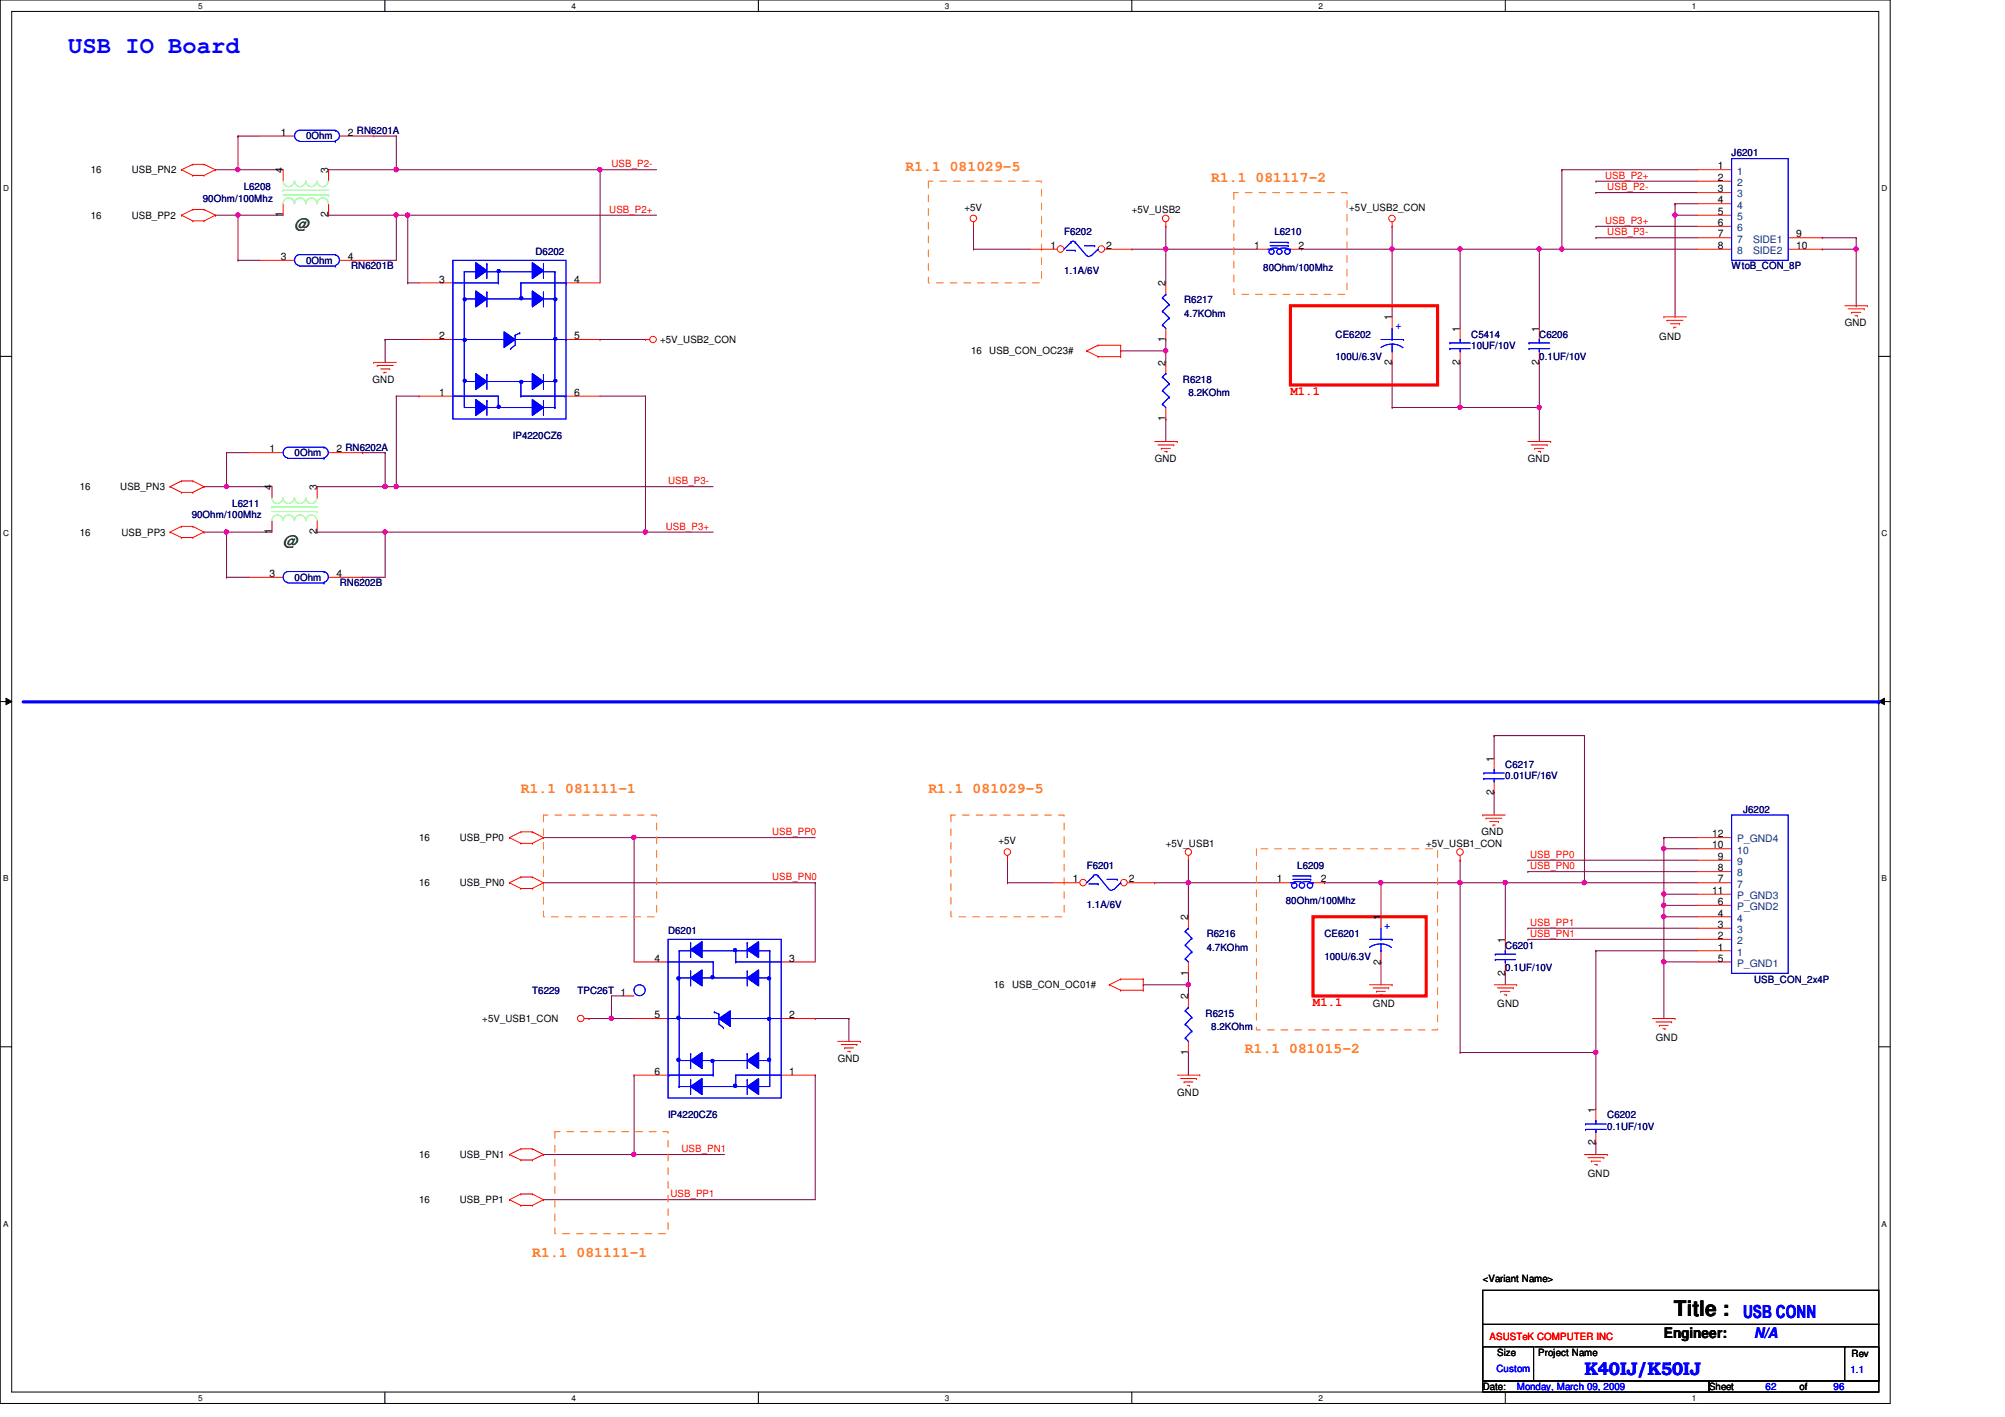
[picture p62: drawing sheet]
<svg xmlns="http://www.w3.org/2000/svg" width="297mm" height="210mm" viewBox="0 0 297 210" stroke-linecap="round" stroke-linejoin="round" font-family="sans-serif">
<defs><g id="words">
<text font-size="3.5" fill="#00f" x="10.1" y="7.9">USB IO Board</text>
<text font-size="3.2" x="248" y="194.9">Title :</text>
<g font-size="2.7" fill="#00f">
<text x="258.2" y="195.3">USB CONN</text>
<text x="234.7" y="203.7">K40IJ/K50IJ</text>
</g>
<g font-size="2.2" fill="#ff8000">
<text x="134.2" y="25.3">R1.1 081029-5</text>
<text x="179.4" y="26.9">R1.1 081117-2</text>
<text x="77.2" y="117.5">R1.1 081111-1</text>
<text x="137.5" y="117.5">R1.1 081029-5</text>
<text x="184.4" y="156">R1.1 081015-2</text>
<text x="78.9" y="186.2">R1.1 081111-1</text>
</g>
<g font-size="2.2" fill="#008000">
<text x="43.6" y="33.9">@</text>
<text x="41.9" y="80.8">@</text>
</g>
<text font-size="2.2" x="246.5" y="198.2">Engineer:</text>
<text font-size="2.2" fill="#00f" x="259.9" y="198.2">N/A</text>
<g font-size="1.8" fill="#f00">
<text x="191.2" y="58.5">M1.1</text>
<text x="194.5" y="149.1">M1.1</text>
</g>
<g font-size="1.5">
<text x="41.6" y="20.1">1</text>
<text x="51.5" y="20.1">2 RN6201A</text>
<text x="13.5" y="25.7">16</text>
<text x="19.5" y="25.7">USB_PN2</text>
<text x="41.9" y="25.7" transform="rotate(-90 41.9 25.7)">4</text>
<text x="48.6" y="25.7" transform="rotate(-90 48.6 25.7)">3</text>
<text x="254.5" y="25.1">1</text>
<text x="254.5" y="26.8">2</text>
<text x="254.5" y="28.5">3</text>
<text x="13.5" y="32.4">16</text>
<text x="19.5" y="32.4">USB_PP2</text>
<text x="41.9" y="32.2" transform="rotate(-90 41.9 32.2)">1</text>
<text x="48.6" y="32.2" transform="rotate(-90 48.6 32.2)">2</text>
<text x="142.9" y="31.2">+5V</text>
<text x="167.7" y="31.5">+5V_USB2</text>
<text x="199.9" y="31.2">+5V_USB2_CON</text>
<text x="254.5" y="30.1">4</text>
<text x="254.5" y="31.8">5</text>
<text x="254.5" y="33.5">6</text>
<text x="254.5" y="35.2">7</text>
<text x="266.1" y="35.2">9</text>
<text x="41.6" y="38.5">3</text>
<text x="51.5" y="38.5">4</text>
<text x="65.1" y="41.9">3</text>
<text x="85" y="41.9">4</text>
<text x="155.6" y="36.9">1</text>
<text x="163.9" y="36.9">2</text>
<text x="185.8" y="36.9">1</text>
<text x="192.4" y="36.9">2</text>
<text x="254.5" y="36.9">8</text>
<text x="266.1" y="36.9">10</text>
<text x="172.7" y="42.4" transform="rotate(-90 172.7 42.4)">2</text>
<text x="206.2" y="47.5" transform="rotate(-90 206.2 47.5)">1</text>
<text x="65.1" y="50.2">2</text>
<text x="85" y="50.2">5</text>
<text x="97.8" y="50.8">+5V_USB2_CON</text>
<text x="143.9" y="52.5">16</text>
<text x="146.6" y="52.5">USB_CON_OC23#</text>
<text x="172.7" y="50.7" transform="rotate(-90 172.7 50.7)">1</text>
<text x="216.3" y="49.1" transform="rotate(-90 216.3 49.1)">1</text>
<text x="228" y="49.1" transform="rotate(-90 228 49.1)">1</text>
<text x="245.8" y="50.3">GND</text>
<text x="273.3" y="48.3">GND</text>
<text x="55.2" y="56.7">GND</text>
<text x="65.1" y="58.6">1</text>
<text x="85" y="58.6">6</text>
<text x="172.7" y="54.1" transform="rotate(-90 172.7 54.1)">2</text>
<text x="206.2" y="54" transform="rotate(-90 206.2 54)">2</text>
<text x="216.3" y="54" transform="rotate(-90 216.3 54)">2</text>
<text x="228" y="54" transform="rotate(-90 228 54)">2</text>
<text x="172.7" y="62.4" transform="rotate(-90 172.7 62.4)">1</text>
<text x="39.9" y="67">1</text>
<text x="49.9" y="67">2 RN6202A</text>
<text x="171.1" y="68.4">GND</text>
<text x="226.4" y="68.4">GND</text>
<text x="11.8" y="72.6">16</text>
<text x="17.8" y="72.6">USB_PN3</text>
<text x="40.3" y="72.6" transform="rotate(-90 40.3 72.6)">4</text>
<text x="46.9" y="72.6" transform="rotate(-90 46.9 72.6)">3</text>
<text x="11.8" y="79.3">16</text>
<text x="18" y="79.3">USB_PP3</text>
<text x="40.3" y="79.2" transform="rotate(-90 40.3 79.2)">1</text>
<text x="46.9" y="79.2" transform="rotate(-90 46.9 79.2)">2</text>
<text x="39.9" y="85.5">3</text>
<text x="49.9" y="85.5">4</text>
<text x="221.3" y="112.8" transform="rotate(-90 221.3 112.8)">1</text>
<text x="221.3" y="117.7" transform="rotate(-90 221.3 117.7)">2</text>
<text x="62.1" y="124.6">16</text>
<text x="68.1" y="124.6">USB_PP0</text>
<text x="147.9" y="125.1">+5V</text>
<text x="172.7" y="125.4">+5V_USB1</text>
<text x="211.3" y="125.4">+5V_USB1_CON</text>
<text x="219.5" y="123.7">GND</text>
<text x="253.7" y="125.7">10</text>
<text x="253.7" y="124">12</text>
<text x="62.1" y="131.3">16</text>
<text x="68.1" y="131.3">USB_PN0</text>
<text x="159" y="130.7">1</text>
<text x="167.2" y="130.7">2</text>
<text x="189.1" y="130.7">1</text>
<text x="195.7" y="130.7">2</text>
<text x="254.5" y="130.7">7</text>
<text x="254.5" y="129.1">8</text>
<text x="254.5" y="127.4">9</text>
<text x="176" y="136.3" transform="rotate(-90 176 136.3)">2</text>
<text x="204.6" y="136.3" transform="rotate(-90 204.6 136.3)">1</text>
<text x="253.7" y="132.4">11</text>
<text x="254.5" y="137.5">3</text>
<text x="254.5" y="135.8">4</text>
<text x="254.5" y="134.1">6</text>
<text x="96.9" y="142.5">4</text>
<text x="116.9" y="142.5">3</text>
<text x="204.6" y="142.9" transform="rotate(-90 204.6 142.9)">2</text>
<text x="223" y="139.7" transform="rotate(-90 223 139.7)">1</text>
<text x="254.5" y="142.5">5</text>
<text x="254.5" y="140.8">1</text>
<text x="254.5" y="139.1">2</text>
<text x="147.2" y="146.4">16</text>
<text x="149.9" y="146.4">USB_CON_OC01#</text>
<text x="176" y="148" transform="rotate(-90 176 148)">2</text>
<text x="176" y="144.5" transform="rotate(-90 176 144.5)">1</text>
<text x="203.4" y="149.2">GND</text>
<text x="221.8" y="149.2">GND</text>
<text x="223" y="144.5" transform="rotate(-90 223 144.5)">2</text>
<text x="71.5" y="151.4">+5V_USB1_CON</text>
<text x="96.9" y="150.8">5</text>
<text x="116.9" y="150.8">2</text>
<text x="245.3" y="154.3">GND</text>
<text x="96.9" y="159.2">6</text>
<text x="116.9" y="159.2">1</text>
<text x="124.1" y="157.3">GND</text>
<text x="176" y="156.3" transform="rotate(-90 176 156.3)">1</text>
<text x="174.4" y="162.3">GND</text>
<text x="236.4" y="164.8" transform="rotate(-90 236.4 164.8)">1</text>
<text x="62.1" y="171.5">16</text>
<text x="68.1" y="171.5">USB_PN1</text>
<text x="236.4" y="169.7" transform="rotate(-90 236.4 169.7)">2</text>
<text x="62.1" y="178.2">16</text>
<text x="68.1" y="178.2">USB_PP1</text>
<text x="235.2" y="174.4">GND</text>
<text x="219.7" y="189.9">&lt;Variant Name&gt;</text>
<text x="221.8" y="200.9">Size</text>
<text x="227.9" y="200.9">Project Name</text>
<text x="274.3" y="201">Rev</text>
<text x="219.7" y="205.9">Date:</text>
<text x="253.2" y="205.9">Sheet</text>
<text x="266.6" y="205.9">of</text>
</g>
<g font-size="1.5" fill="#000080">
<text x="45.3" y="20.7">0Ohm</text>
<text x="256.5" y="23.2">J6201</text>
<text x="30.1" y="29.9">90Ohm/100Mhz</text>
<text x="36.1" y="28.2">L6208</text>
<text x="157.6" y="34.9">F6202</text>
<text x="188.8" y="34.9">L6210</text>
<text x="45.3" y="39.1">0Ohm</text>
<text x="52" y="39.9">RN6201B</text>
<text x="79.3" y="37.8">D6202</text>
<text x="157.6" y="40.6">1.1A/6V</text>
<text x="187.2" y="40.1">80Ohm/100Mhz</text>
<text x="256.5" y="39.9">WtoB_CON_8P</text>
<text x="175.4" y="45">R6217</text>
<text x="175.4" y="47">4.7KOhm</text>
<text x="197.9" y="50">CE6202</text>
<text x="197.9" y="53.3">100U/6.3V</text>
<text x="218" y="50">C5414</text>
<text x="218" y="51.6">10UF/10V</text>
<text x="228" y="50">C6206</text>
<text x="228" y="53.3">0.1UF/10V</text>
<text x="175.3" y="56.7">R6218</text>
<text x="176.1" y="58.7">8.2KOhm</text>
<text x="76" y="65.1">IP4220CZ6</text>
<text x="43.6" y="67.6">0Ohm</text>
<text x="28.4" y="76.8">90Ohm/100Mhz</text>
<text x="34.4" y="75.1">L6211</text>
<text x="43.6" y="86">0Ohm</text>
<text x="50.3" y="86.9">RN6202B</text>
<text x="223" y="113.7">C6217</text>
<text x="223" y="115.4">0.01UF/16V</text>
<text x="258.2" y="120.4">J6202</text>
<text x="161" y="128.8">F6201</text>
<text x="192.2" y="128.8">L6209</text>
<text x="161" y="134.5">1.1A/6V</text>
<text x="190.5" y="134">80Ohm/100Mhz</text>
<text x="99" y="138.3">D6201</text>
<text x="178.8" y="138.9">R6216</text>
<text x="178.8" y="140.8">4.7KOhm</text>
<text x="196.2" y="138.9">CE6201</text>
<text x="196.2" y="142.2">100U/6.3V</text>
<text x="223" y="140.5">C6201</text>
<text x="223" y="143.8">0.1UF/10V</text>
<text x="78.9" y="147.2">T6229</text>
<text x="85.6" y="147.2">TPC26T 1</text>
<text x="259.9" y="145.5">USB_CON_2x4P</text>
<text x="178.6" y="150.6">R6215</text>
<text x="179.4" y="152.6">8.2KOhm</text>
<text x="99" y="165.7">IP4220CZ6</text>
<text x="238.1" y="165.7">C6202</text>
<text x="238.1" y="167.3">0.1UF/10V</text>
</g>
<g font-size="1.5" fill="#f00">
<text x="90.6" y="24.8">USB_P2-</text>
<text x="237.8" y="26.5">USB_P2+</text>
<text x="238.1" y="28.2">USB_P2-</text>
<text x="90.3" y="31.5">USB_P2+</text>
<text x="237.8" y="33.2">USB_P3+</text>
<text x="238.1" y="34.9">USB_P3-</text>
<text x="99" y="71.8">USB_P3-</text>
<text x="98.6" y="78.5">USB_P3+</text>
<text x="114.4" y="123.7">USB_PP0</text>
<text x="114.4" y="130.4">USB_PN0</text>
<text x="226.7" y="127.1">USB_PP0</text>
<text x="226.7" y="128.8">USB_PN0</text>
<text x="226.7" y="137.2">USB_PP1</text>
<text x="226.7" y="138.8">USB_PN1</text>
<text x="101" y="170.7">USB_PN1</text>
<text x="99.3" y="177.4">USB_PP1</text>
<text x="220.7" y="198.5">ASUSTeK COMPUTER INC</text>
</g>
<g font-size="1.5" fill="#004080">
<text x="257.4" y="25.9">1</text>
<text x="257.4" y="27.6">2</text>
<text x="257.4" y="29.3">3</text>
<text x="257.4" y="30.9">4</text>
<text x="257.4" y="32.6">5</text>
<text x="257.4" y="34.2">6</text>
<text x="257.4" y="35.9">7</text>
<text x="259.7" y="35.9">SIDE1</text>
<text x="257.4" y="37.6">8</text>
<text x="259.7" y="37.6">SIDE2</text>
<text x="257.4" y="124.8">P_GND4</text>
<text x="257.4" y="131.5">7</text>
<text x="257.4" y="129.8">8</text>
<text x="257.4" y="128.1">9</text>
<text x="257.4" y="126.4">10</text>
<text x="257.4" y="136.5">4</text>
<text x="257.4" y="134.8">P_GND2</text>
<text x="257.4" y="133.2">P_GND3</text>
<text x="257.4" y="143.2">P_GND1</text>
<text x="257.4" y="141.6">1</text>
<text x="257.4" y="139.9">2</text>
<text x="257.4" y="138.2">3</text>
</g>
<g font-size="1.5" fill="#00f">
<text x="206.8" y="48.7">+</text>
<text x="205.1" y="137.5">+</text>
<text x="221.7" y="203.2">Custom</text>
<text x="274.1" y="203.4">1.1</text>
<text x="224.7" y="205.9">Monday, March 09, 2009</text>
<text x="261.6" y="205.9">62</text>
<text x="271.6" y="205.9">96</text>
</g>
<g font-size="1.2">
<text x="29.4" y="1.3">5</text>
<text x="84.7" y="1.3">4</text>
<text x="140" y="1.3">3</text>
<text x="195.3" y="1.3">2</text>
<text x="250.7" y="1.3">1</text>
<text x=".5" y="28.3">D</text>
<text x="278.8" y="28.3">D</text>
<text x=".5" y="79.4">C</text>
<text x="278.8" y="79.4">C</text>
<text x=".5" y="130.6">B</text>
<text x="278.8" y="130.6">B</text>
<text x=".5" y="181.7">A</text>
<text x="278.8" y="181.7">A</text>
<text x="29.4" y="207.5">5</text>
<text x="84.7" y="207.5">4</text>
<text x="140" y="207.5">3</text>
<text x="195.3" y="207.5">2</text>
<text x="250.7" y="207.5">1</text>
</g>
</g></defs>
<path d="M0 0h280v207.9h-280zM1.7 1.7h276.6v204.5h-276.6z" fill="none" stroke="#000" stroke-width=".15"/>
<g fill="#fff">
<path d="M29.4 .2h.6v1.3h-.6z"/>
<path d="M29.4 206.4h.6v1.3h-.6z"/>
</g>
<path d="M57 0v1.7M57 206.2v1.7" fill="none" stroke="#000" stroke-width=".15"/>
<g fill="#fff">
<path d="M84.7 .2h.6v1.3h-.6z"/>
<path d="M84.7 206.4h.6v1.3h-.6z"/>
</g>
<path d="M112.3 0v1.7M112.3 206.2v1.7" fill="none" stroke="#000" stroke-width=".15"/>
<g fill="#fff">
<path d="M140 .2h.6v1.3h-.6z"/>
<path d="M140 206.4h.6v1.3h-.6z"/>
</g>
<path d="M167.7 0v1.7M167.7 206.2v1.7" fill="none" stroke="#000" stroke-width=".15"/>
<g fill="#fff">
<path d="M195.3 .2h.7v1.3h-.7z"/>
<path d="M195.3 206.4h.7v1.3h-.7z"/>
</g>
<path d="M223 0v1.7M223 206.2v1.7" fill="none" stroke="#000" stroke-width=".15"/>
<g fill="#fff">
<path d="M250.7 .2h.6v1.3h-.6z"/>
<path d="M250.7 206.4h.6v1.3h-.6z"/>
<path d="M.5 27.2h.8v1.4h-.8z"/>
<path d="M278.8 27.2h.8v1.4h-.8z"/>
<path d="M.5 78.3h.8v1.4h-.8z"/>
<path d="M278.8 78.3h.8v1.4h-.8z"/>
</g>
<path d="M0 52.8h1.7M278.3 52.8h1.7" fill="none" stroke="#000" stroke-width=".15"/>
<g fill="#fff">
<path d="M.5 129.5h.7v1.3h-.7z"/>
<path d="M278.8 129.5h.7v1.3h-.7z"/>
</g>
<path d="M0 103.9h1.7M.9 103.4l.8 .5-.8 .5zM278.3 103.9l.9-.5v1zM278.3 103.9h1.7" fill="none" stroke="#000" stroke-width=".15"/>
<path d="M.9 103.4l.8 .5-.8 .5zM278.3 103.9l.9-.5v1z" fill="#000"/>
<g fill="#fff">
<path d="M.5 180.6h.7v1.3h-.7z"/>
<path d="M278.8 180.6h.7v1.3h-.7z"/>
</g>
<path d="M0 155.1h1.7M278.3 155.1h1.7" fill="none" stroke="#000" stroke-width=".15"/>
<path d="M93.9 124.1h.1M93.9 124.1h26.9" fill="none" stroke="#800040" stroke-width=".15"/>
<circle cx="93.9" cy="124.1" r=".32" fill="#f0f"/>
<circle cx="93.9" cy="124.1" r=".32" fill="none" stroke="#f0f" stroke-width=".15"/>
<path d="M93.9 124.1h.1M93.9 124.1v18.4M120.8 130.8h.1M120.8 130.8v11.7M90.6 150.9h.1M90.6 150.9h3.3" fill="none" stroke="#800040" stroke-width=".15"/>
<circle cx="90.6" cy="150.8" r=".32" fill="#f0f"/>
<circle cx="90.6" cy="150.8" r=".32" fill="none" stroke="#f0f" stroke-width=".15"/>
<path d="M93.9 159.3h.1M93.9 159.3v11.7M120.8 159.3h.1M120.8 150.9h.1M120.8 159.3v18.4h-40.3M120.8 150.9h5M125.8 150.9h.1M125.8 150.9v3.4M80.5 177.7h.1M93.9 171h.1M93.9 171h13.5" fill="none" stroke="#800040" stroke-width=".15"/>
<circle cx="93.9" cy="171" r=".32" fill="#f0f"/>
<circle cx="93.9" cy="171" r=".32" fill="none" stroke="#f0f" stroke-width=".15"/>
<path d="M176.1 130.8h.1M176.1 130.8v5M90.6 147.5h.1M90.6 147.5h1.6M90.6 147.5v3.4" fill="none" stroke="#800040" stroke-width=".15"/>
<circle cx="176" cy="130.7" r=".32" fill="#f0f"/>
<circle cx="176" cy="130.7" r=".32" fill="none" stroke="#f0f" stroke-width=".15"/>
<path d="M169.4 145.9h.1M176.1 144.2h.1M176.1 155.9h.1M176.1 144.2v1.7h-6.7M176.1 155.9v3.4" fill="none" stroke="#800040" stroke-width=".15"/>
<circle cx="176" cy="145.9" r=".32" fill="#f0f"/>
<circle cx="176" cy="145.9" r=".32" fill="none" stroke="#f0f" stroke-width=".15"/>
<g fill="none" stroke="#800040" stroke-width=".15">
<path d="M172.7 36.9h.1M172.7 36.9v5M80.5 130.8h.1M80.5 124.1h.1M80.5 130.8h40.3M80.5 124.1h13.4M149.3 130.8h.1M149.3 127.4h.1M149.3 130.8h6.7M149.3 127.4v3.4M171.1 130.8h.1M176.1 127.4h.1"/>
<path d="M176.1 127.4v3.4h-5M87.2 150.9h.1M87.2 150.9h3.4M176.1 145.9h.1M176.1 145.9v1.6M80.5 171h.1M80.5 171h13.4"/>
</g>
<circle cx="172.7" cy="36.9" r=".32" fill="#f0f"/>
<circle cx="172.7" cy="36.9" r=".32" fill="none" stroke="#f0f" stroke-width=".15"/>
<path d="M166 52h.1M172.7 50.3h.1M172.7 50.3v1.7h-6.7M172.7 62.1h.1M172.7 62.1v3.3" fill="none" stroke="#800040" stroke-width=".15"/>
<circle cx="172.7" cy="52" r=".32" fill="#f0f"/>
<circle cx="172.7" cy="52" r=".32" fill="none" stroke="#f0f" stroke-width=".15"/>
<g fill="none" stroke="#800040" stroke-width=".15">
<path d="M144.2 36.9h.1M144.2 33.5h.1M144.2 36.9h8.4M144.2 33.5v3.4M167.7 36.9h.1M172.7 33.5h.1M172.7 33.5v3.4h-5M172.7 52h.1M172.7 52v1.7M221.4 117.3h.1M221.4 109h.1M221.4 109v3.4"/>
<path d="M221.4 117.3v3.4M204.6 130.8h.1M204.6 130.8h11.7M226.4 127.4h.1M226.4 129.1h.1M226.4 127.4h25.1M226.4 129.1h25.1M216.3 155.9h.1M216.3 155.9h20.1"/>
</g>
<circle cx="204.6" cy="130.7" r=".32" fill="#f0f"/>
<circle cx="204.6" cy="130.7" r=".32" fill="none" stroke="#f0f" stroke-width=".15"/>
<path d="M221.4 109h.1M221.4 109h13.3M234.7 109h.1M234.7 109v21.8M234.7 130.8h.1M234.7 130.8h16.8M236.4 169.3h.1M236.4 169.3v1.7" fill="none" stroke="#800040" stroke-width=".15"/>
<circle cx="234.7" cy="130.7" r=".32" fill="#f0f"/>
<circle cx="234.7" cy="130.7" r=".32" fill="none" stroke="#f0f" stroke-width=".15"/>
<g fill="none" stroke="#800040" stroke-width=".15">
<path d="M176.1 130.8h.1M176.1 130.8h13.4M216.3 127.4h.1M216.3 127.4v3.4M223 130.8h.1M223 130.8v8.3M226.4 139.1h.1M226.4 137.5h.1M226.4 139.1h25.1M226.4 137.5h25.1M223 144.2h.1M223 144.2v1.7"/>
<path d="M236.4 140.8h.1M236.4 155.9h.1M236.4 140.8h15.1M236.4 155.9v8.4"/>
</g>
<circle cx="236.4" cy="155.9" r=".32" fill="#f0f"/>
<circle cx="236.4" cy="155.9" r=".32" fill="none" stroke="#f0f" stroke-width=".15"/>
<path d="M216.3 130.8h.1M216.3 130.8h6.7" fill="none" stroke="#800040" stroke-width=".15"/>
<circle cx="216.3" cy="130.7" r=".32" fill="#f0f"/>
<circle cx="216.3" cy="130.7" r=".32" fill="none" stroke="#f0f" stroke-width=".15"/>
<path d="M216.3 130.8h.1M216.3 130.8v25.1M223 130.8h.1M223 130.8h11.7" fill="none" stroke="#800040" stroke-width=".15"/>
<circle cx="223" cy="130.7" r=".32" fill="#f0f"/>
<circle cx="223" cy="130.7" r=".32" fill="none" stroke="#f0f" stroke-width=".15"/>
<path d="M246.5 142.5h.1M246.5 142.5v8.4" fill="none" stroke="#800040" stroke-width=".15"/>
<circle cx="246.5" cy="142.5" r=".32" fill="#f0f"/>
<circle cx="246.5" cy="142.5" r=".32" fill="none" stroke="#f0f" stroke-width=".15"/>
<path d="M246.5 124.1h.1M246.5 125.7h.1M246.5 132.5h.1M246.5 124.1h5M246.5 125.7h5M246.5 124.1v8.4M246.5 132.5h5" fill="none" stroke="#800040" stroke-width=".15"/>
<circle cx="246.5" cy="125.7" r=".32" fill="#f0f"/>
<circle cx="246.5" cy="125.7" r=".32" fill="none" stroke="#f0f" stroke-width=".15"/>
<path d="M246.5 134.1h.1M246.5 132.5h.1M246.5 134.1h5M246.5 132.5v1.6" fill="none" stroke="#800040" stroke-width=".15"/>
<circle cx="246.5" cy="132.4" r=".32" fill="#f0f"/>
<circle cx="246.5" cy="132.4" r=".32" fill="none" stroke="#f0f" stroke-width=".15"/>
<path d="M246.5 135.8h.1M246.5 134.1h.1M246.5 135.8h5M246.5 134.1v1.7" fill="none" stroke="#800040" stroke-width=".15"/>
<circle cx="246.5" cy="134.1" r=".32" fill="#f0f"/>
<circle cx="246.5" cy="134.1" r=".32" fill="none" stroke="#f0f" stroke-width=".15"/>
<path d="M246.5 135.8h.1M246.5 135.8v6.7M246.5 142.5h.1M246.5 142.5h5" fill="none" stroke="#800040" stroke-width=".15"/>
<circle cx="246.5" cy="135.8" r=".32" fill="#f0f"/>
<circle cx="246.5" cy="135.8" r=".32" fill="none" stroke="#f0f" stroke-width=".15"/>
<path d="M35.3 31.9h.1M35.3 31.9h6.6M236.4 140.8h.1M236.4 140.8v15.1" fill="none" stroke="#800040" stroke-width=".15"/>
<circle cx="35.2" cy="31.9" r=".32" fill="#f0f"/>
<circle cx="35.2" cy="31.9" r=".32" fill="none" stroke="#f0f" stroke-width=".15"/>
<g fill="none" stroke="#800040" stroke-width=".15">
<path d="M35.3 20.2h.1M35.3 31.9h.1M35.3 25.1h.1M35.3 25.1h6.6M35.3 20.2v4.9M35.3 31.9v6.7M35.3 20.2h3.3M48.7 25.1h.1M48.7 31.9h.1M48.7 31.9h10M55.4 20.2h.1M55.4 20.2h3.3"/>
<path d="M58.7 31.9h.1M58.7 20.2h.1M58.7 20.2v4.9h-10M58.7 31.9v6.7"/>
</g>
<circle cx="35.2" cy="25.1" r=".32" fill="#f0f"/>
<circle cx="35.2" cy="25.1" r=".32" fill="none" stroke="#f0f" stroke-width=".15"/>
<path d="M35.3 38.6h.1M35.3 38.6h3.3M55.4 38.6h.1M55.4 38.6h3.3M60.4 31.9h.1M60.4 31.9h36.9" fill="none" stroke="#800040" stroke-width=".15"/>
<circle cx="60.4" cy="31.9" r=".32" fill="#f0f"/>
<circle cx="60.4" cy="31.9" r=".32" fill="none" stroke="#f0f" stroke-width=".15"/>
<path d="M88.9 25.1h.1M88.9 25.1h8.4" fill="none" stroke="#800040" stroke-width=".15"/>
<circle cx="88.9" cy="25.1" r=".32" fill="#f0f"/>
<circle cx="88.9" cy="25.1" r=".32" fill="none" stroke="#f0f" stroke-width=".15"/>
<g fill="none" stroke="#800040" stroke-width=".15">
<path d="M60.4 31.9h.1M60.4 31.9v10M88.9 25.1h.1M88.9 25.1v16.8M57.1 50.3h.1M57.1 50.3h5M57.1 50.3v3.4M60.4 41.9h.1M60.4 41.9h1.7M88.9 50.3h.1M88.9 50.3h6.7M216.3 53.7h.1"/>
<path d="M216.3 53.7v6.7M216.3 60.4h.1M216.3 60.4h11.7M196.2 130.8h.1M196.2 130.8h8.4M204.6 130.8h.1M204.6 130.8v5M204.6 142.5h.1M204.6 142.5v3.4"/>
</g>
<circle cx="228" cy="60.3" r=".32" fill="#f0f"/>
<circle cx="228" cy="60.3" r=".32" fill="none" stroke="#f0f" stroke-width=".15"/>
<circle cx="216.3" cy="60.3" r=".32" fill="#f0f"/>
<circle cx="216.3" cy="60.3" r=".32" fill="none" stroke="#f0f" stroke-width=".15"/>
<path d="M216.3 36.9h.1M216.3 36.9h11.7M228 36.9h.1M228 36.9v11.7" fill="none" stroke="#800040" stroke-width=".15"/>
<circle cx="216.3" cy="36.9" r=".32" fill="#f0f"/>
<circle cx="216.3" cy="36.9" r=".32" fill="none" stroke="#f0f" stroke-width=".15"/>
<path d="M206.2 36.9h.1M206.2 36.9h10.1M216.3 36.9h.1M216.3 36.9v11.7" fill="none" stroke="#800040" stroke-width=".15"/>
<circle cx="206.2" cy="36.9" r=".32" fill="#f0f"/>
<circle cx="206.2" cy="36.9" r=".32" fill="none" stroke="#f0f" stroke-width=".15"/>
<g fill="none" stroke="#800040" stroke-width=".15">
<path d="M31.9 31.9h.1M31.9 31.9h3.4M58.7 31.9h.1M58.7 31.9h1.7M172.7 36.9h.1M172.7 36.9h13.4M192.8 36.9h.1M192.8 36.9h13.4M206.2 36.9h.1M206.2 33.5h.1M206.2 33.5v13.4M206.2 53.7h.1"/>
<path d="M206.2 53.7v6.7M228 53.7h.1M228 53.7v11.7M206.2 60.4h.1M206.2 60.4h10.1M228 60.4h.1"/>
</g>
<circle cx="58.7" cy="31.9" r=".32" fill="#f0f"/>
<circle cx="58.7" cy="31.9" r=".32" fill="none" stroke="#f0f" stroke-width=".15"/>
<path d="M31.9 25.1h.1M31.9 25.1h3.4M58.7 25.1h.1M58.7 25.1h30.2" fill="none" stroke="#800040" stroke-width=".15"/>
<circle cx="58.7" cy="25.1" r=".32" fill="#f0f"/>
<circle cx="58.7" cy="25.1" r=".32" fill="none" stroke="#f0f" stroke-width=".15"/>
<path d="M33.6 78.8h.1M33.6 78.8h6.7" fill="none" stroke="#800040" stroke-width=".15"/>
<circle cx="33.5" cy="78.8" r=".32" fill="#f0f"/>
<circle cx="33.5" cy="78.8" r=".32" fill="none" stroke="#f0f" stroke-width=".15"/>
<g fill="none" stroke="#800040" stroke-width=".15">
<path d="M33.6 67.1h.1M33.6 78.8h.1M33.6 72.1h.1M33.6 72.1h6.7M33.6 67.1v5M33.6 78.8v6.7M33.6 67.1h3.4M47 72.1h.1M47 78.8h.1M47 78.8h10.1M53.7 67.1h.1M53.7 67.1h3.4"/>
<path d="M57.1 78.8h.1M57.1 67.1h.1M57.1 67.1v5h-10.1M57.1 78.8v6.7"/>
</g>
<circle cx="33.5" cy="72.1" r=".32" fill="#f0f"/>
<circle cx="33.5" cy="72.1" r=".32" fill="none" stroke="#f0f" stroke-width=".15"/>
<path d="M95.6 78.8h.1M95.6 78.8h10.1M33.6 85.5h.1M33.6 85.5h3.4M53.7 85.5h.1M53.7 85.5h3.4" fill="none" stroke="#800040" stroke-width=".15"/>
<circle cx="95.6" cy="78.8" r=".32" fill="#f0f"/>
<circle cx="95.6" cy="78.8" r=".32" fill="none" stroke="#f0f" stroke-width=".15"/>
<path d="M30.2 78.8h.1M30.2 72.1h.1M30.2 78.8h3.4M30.2 72.1h3.4M58.7 72.1h.1M58.7 72.1h47" fill="none" stroke="#800040" stroke-width=".15"/>
<circle cx="58.7" cy="72.1" r=".32" fill="#f0f"/>
<circle cx="58.7" cy="72.1" r=".32" fill="none" stroke="#f0f" stroke-width=".15"/>
<path d="M58.7 58.7h.1M58.7 58.7v13.4h-1.6M58.7 58.7h3.4M62.1 58.7h.1M57.1 72.1h.1" fill="none" stroke="#800040" stroke-width=".15"/>
<circle cx="57" cy="72.1" r=".32" fill="#f0f"/>
<circle cx="57" cy="72.1" r=".32" fill="none" stroke="#f0f" stroke-width=".15"/>
<path d="M88.9 58.7h6.7M95.6 58.7h.1M95.6 58.7v20.1M57.1 78.8h.1M57.1 78.8h38.5M95.6 78.8h.1" fill="none" stroke="#800040" stroke-width=".15"/>
<circle cx="57" cy="78.8" r=".32" fill="#f0f"/>
<circle cx="57" cy="78.8" r=".32" fill="none" stroke="#f0f" stroke-width=".15"/>
<path d="M236.4 28.5h.1M236.4 28.5h15.1M270 35.2h.1M270 35.2h5M275 35.2h.1M275 35.2v1.7" fill="none" stroke="#800040" stroke-width=".15"/>
<circle cx="275" cy="36.9" r=".32" fill="#f0f"/>
<circle cx="275" cy="36.9" r=".32" fill="none" stroke="#f0f" stroke-width=".15"/>
<path d="M231.4 36.9h.1M231.4 36.9h20.1M236.4 26.8h.1M236.4 26.8h15.1M270 36.9h.1M270 36.9h5v8.4M275 45.3h.1" fill="none" stroke="#800040" stroke-width=".15"/>
<circle cx="231.4" cy="36.9" r=".32" fill="#f0f"/>
<circle cx="231.4" cy="36.9" r=".32" fill="none" stroke="#f0f" stroke-width=".15"/>
<path d="M231.4 25.1h.1M231.4 25.1v11.8M231.4 25.1h20.1M248.2 30.2h.1M248.2 31.9h.1M248.2 30.2h3.3M248.2 31.9v15" fill="none" stroke="#800040" stroke-width=".15"/>
<circle cx="248.1" cy="31.9" r=".32" fill="#f0f"/>
<circle cx="248.1" cy="31.9" r=".32" fill="none" stroke="#f0f" stroke-width=".15"/>
<path d="M228 36.9h3.4M231.4 36.9h.1M236.4 35.2h.1M236.4 33.5h.1M236.4 35.2h15.1M236.4 33.5h15.1M248.2 31.9h.1M248.2 30.2h.1M248.2 31.9h3.3M248.2 30.2v1.7" fill="none" stroke="#800040" stroke-width=".15"/>
<circle cx="228" cy="36.9" r=".32" fill="#f0f"/>
<circle cx="228" cy="36.9" r=".32" fill="none" stroke="#f0f" stroke-width=".15"/>
<g fill="none" stroke="#f00" stroke-width=".15">
<path d="M26.9 31.9h.1M26.9 25.1h.1M26.9 31.9l1.7 .8M26.9 25.1l1.7 .9M28.6 31h.1M28.6 32.7h.1M28.6 24.3h.1M28.6 26h.1M28.6 31l-1.7 .9M28.6 31h1.6M28.6 32.7h1.6M28.6 24.3l-1.7 .8"/>
<path d="M28.6 24.3h1.6M28.6 26h1.6M30.2 31h.1M30.2 32.7h.1M30.2 24.3h.1M30.2 26h.1M30.2 31l1.7 .9M30.2 24.3l1.7 .8M31.9 31.9h.1M31.9 25.1h.1M31.9 31.9l-1.7 .8M31.9 25.1l-1.7 .9"/>
<path d="M144.2 33.5h.1M144.2 32.9v.6M172.7 33.5h.1M172.7 32.9v.6M206.2 33.5h.1M206.2 32.9v.6M55.4 53.7h.1M55.4 53.7h3.3M55.9 54.1h.1M55.9 54.1h2.3M56.4 54.7h1.3M56.9 55.2h.1"/>
<path d="M56.9 55.2h.3M57.7 54.7h.1M95.6 50.3h.1M95.6 50.3h.7M161 52h.1M161 52l1.7 .8M162.7 51.1h.1M162.7 52.8h.1M162.7 51.1l-1.7 .9M162.7 51.1h3.3M162.7 52.8h3.3M166 51.1h.1"/>
<path d="M166 52.8h.1M166 51.1v1.7M246.5 46.9h.1M246.5 46.9h3.3M247 47.5h.1M247 47.5h2.3M247.5 48h1.3M248 48.5h.1M248 48.5h.3M248.8 48h.1M273.3 45.3h3.3M273.8 45.8h2.4"/>
<path d="M274.3 46.3h.1M274.3 46.3h1.4M274.8 46.8h.4M275.2 46.8h.1M276.2 45.8h.1M276.6 45.3h.1M25.2 78.8h.1M25.2 72.1h.1M25.2 78.8l1.7 .8M25.2 72.1l1.7 .8M26.9 78h.1M26.9 79.6h.1"/>
<path d="M26.9 71.2h.1M26.9 72.9h.1M26.9 78l-1.7 .8M26.9 78h1.7M26.9 79.6h1.7M26.9 71.2l-1.7 .9M26.9 71.2h1.7M26.9 72.9h1.7M28.6 78h.1M28.6 79.6h.1M28.6 71.2h.1M28.6 72.9h.1"/>
<path d="M28.6 78l1.6 .8M28.6 71.2l1.6 .9M30.2 78.8h.1M30.2 72.1h.1M30.2 78.8l-1.6 .8M30.2 72.1l-1.6 .8M171.1 65.4h3.3M171.5 65.9h2.4M172 66.4h.1M172 66.4h1.4M172.5 66.9h.4M172.9 66.9h.1"/>
<path d="M173.9 65.9h.1M174.4 65.4h.1M226.4 65.4h3.3M226.9 65.9h2.3M227.4 66.4h.1M227.4 66.4h1.3M227.9 66.9h.3M228.2 66.9h.1M229.2 65.9h.1M229.7 65.4h.1M75.5 130.8h.1M75.5 124.1h.1"/>
<path d="M75.5 130.8l1.7 .8M75.5 124.1l1.7 .8M77.2 129.9h.1M77.2 131.6h.1M77.2 123.2h.1M77.2 124.9h.1M77.2 129.9l-1.7 .9M77.2 129.9h1.7M77.2 131.6h1.7M77.2 123.2l-1.7 .9M77.2 123.2h1.7M77.2 124.9h1.7"/>
<path d="M78.9 129.9h.1M78.9 131.6h.1M78.9 123.2h.1M78.9 124.9h.1M78.9 129.9l1.6 .9M78.9 123.2l1.6 .9M80.5 130.8h.1M80.5 124.1h.1M80.5 130.8l-1.6 .8M80.5 124.1l-1.6 .8M149.3 127.4h.1M149.3 126.7v.7"/>
<path d="M176.1 127.4h.1M176.1 126.7v.7M216.3 127.4h.1M216.3 126.7v.7M219.7 120.7h.1M219.7 120.7h3.3M220.2 121.2h.1M220.2 121.2h2.3M220.7 121.7h1.3M221.2 122.2h.1M221.2 122.2h.3M222 121.7h.1"/>
<path d="M86.6 150.9h.6M87.2 150.9h.1M124.1 154.3h3.4M124.6 154.7h2.4M125.1 155.2h.1M125.1 155.2h1.3M125.6 155.7h.3M125.9 155.7h.1M127 154.7h.1M127.5 154.3h.1M164.3 145.9h.1M164.3 145.9l1.7 .8"/>
<path d="M166 145h.1M166 146.7h.1M166 145l-1.7 .9M166 145h3.4M166 146.7h3.4M169.4 145h.1M169.4 146.7h.1M169.4 145v1.7M174.4 159.3h3.4M174.9 159.8h2.3M177.2 159.8h.1M177.8 159.3h.1"/>
<path d="M202.9 145.9h3.3M203.4 146.3h2.3M203.9 146.9h.1M203.9 146.9h1.3M204.4 147.4h.4M204.8 147.4h.1M205.7 146.3h.1M206.2 145.9h.1M221.4 145.9h3.3M221.8 146.3h2.4M222.3 146.9h.1M222.3 146.9h1.4"/>
<path d="M222.8 147.4h.4M223.2 147.4h.1M224.2 146.3h.1M224.7 145.9h.1M244.8 150.9h3.4M245.3 151.4h2.3M245.8 151.9h.1M245.8 151.9h1.3M246.3 152.4h.4M246.7 152.4h.1M247.6 151.4h.1M248.2 150.9h.1"/>
<path d="M75.5 171h.1M75.5 177.7h.1M75.5 171l1.7 .8M75.5 177.7l1.7 .9M77.2 170.2h.1M77.2 171.8h.1M77.2 176.9h.1M77.2 178.6h.1M77.2 170.2l-1.7 .8M77.2 170.2h1.7M77.2 171.8h1.7M77.2 176.9l-1.7 .8"/>
<path d="M77.2 176.9h1.7M77.2 178.6h1.7M78.9 170.2h.1M78.9 171.8h.1M78.9 176.9h.1M78.9 178.6h.1M78.9 170.2l1.6 .8M78.9 176.9l1.6 .8M80.5 171h.1M80.5 177.7h.1M80.5 171l-1.6 .8M80.5 177.7l-1.6 .9"/>
<path d="M175.4 160.3h.1M175.4 160.3h1.3M175.9 160.8h.3M176.2 160.8h.1M234.7 171h3.4M235.2 171.5h2.4M235.8 172h.1M235.8 172h1.3M236.3 172.5h.3M236.6 172.5h.1M237.6 171.5h.1M238.1 171h.1"/>
<circle cx="144.2" cy="32.4" r=".49"/>
<circle cx="172.7" cy="32.4" r=".49"/>
<circle cx="206.2" cy="32.4" r=".49"/>
<circle cx="96.8" cy="50.3" r=".48"/>
<circle cx="149.2" cy="126.2" r=".49"/>
<circle cx="176" cy="126.2" r=".48"/>
<circle cx="216.3" cy="126.2" r=".49"/>
<circle cx="86" cy="150.9" r=".48"/>
</g>
<path d="M219.7 191.1h58.6v13.5h-58.6zM219.7 199.5h7.5v5.1h-7.5zM219.7 196.2h58.6M227.4 199.5h45.9M273.3 199.5h5v5.1h-5zM273.3 199.5h.1M278.3 196.2h.1M219.7 204.6h33.5v1.6h-33.5zM253.2 204.6h25.1v1.6h-25.1z" fill="none" stroke="#000" stroke-width=".15"/>
<path d="M3.4 104h274.9" fill="none" stroke="#00f" stroke-width=".47"/>
<circle cx="278.3" cy="104" r=".23" fill="#00f"/>
<path d="M137.5 26.8h16.8v15.1h-16.8zM182.8 28.5h16.8v15.1h-16.8zM80.5 120.7h16.8v15.1h-16.8zM140.9 120.7h16.7v15.1h-16.7zM186.1 125.7h26.9v26.9h-26.9zM82.2 167.6h16.8v15.2h-16.8z" fill="none" stroke="#ff8000" stroke-width=".15" stroke-dasharray="1 1 1 1 1 1 1 1"/>
<path d="M191.2 45.3h21.8v11.7h-21.8zM194.5 135.8h16.8v11.7h-16.8z" fill="none" stroke="#f00" stroke-width=".47"/>
<g fill="none" stroke="#f00" stroke-width=".15">
<path d="M38.6 20.2h5M41.9 25.1v1.7M41.9 30.2v1.7M48.7 25.1v1.7M48.7 30.2v1.7M50.3 20.2h5.1M228 48.6v1.7M228 52v1.7M37 67.1h4.9M48.7 67.1h5M189.5 130.8h1.7M194.5 130.8h1.7"/>
<path d="M236.4 164.3v1.7M236.4 167.6v1.7"/>
</g>
<g fill="none" stroke="#00f" stroke-width=".15">
<path d="M44.3 19.3a.8 .8 0 0 0-.7 .8 .8 .8 0 0 0 .7 .8M44.3 19.3h5.4M49.7 19.3h.1M49.7 19.3a.79 .79 0 0 1 .6 .8 .79 .79 0 0 1-.6 .8M44.3 21h5.4M49.7 21h.1M226.5 50.8h.1M226.5 51.6h.1M226.5 50.8h3.1M226.5 51.6h3.1M228 50.3h.1M228 52h.1"/>
<path d="M228 50.3v.5M228 51.6v.4M42.6 66.3a.8 .8 0 0 0-.7 .8 .8 .8 0 0 0 .7 .7M42.6 67.9h5.4M42.6 66.3h5.4M48 67.9h.1M48 66.3h.1M48 66.3a.8 .8 0 0 1 .6 .8 .8 .8 0 0 1-.6 .7M191.2 130.8h.5M191.5 130.3h2.7M191.5 129.8h2.7M191.6 130.7l.6-.1 .6 .1"/>
<path d="M191.7 130.8h.1M193 130.7l.6-.1 .6 .1M194 130.8h.5M194.2 130.3h.1M194.2 129.8h.1M194.5 130.8h.1M234.9 166.5h.1M234.9 167.3h.1M234.9 166.5h3.1M234.9 167.3h3.1M236.4 166h.1M236.4 167.6h.1"/>
<path d="M236.4 166v.5M236.4 167.3v.3"/>
<circle cx="191.7" cy="131.2" r=".4"/>
<circle cx="192.9" cy="131.2" r=".4"/>
<circle cx="194.1" cy="131.2" r=".4"/>
</g>
<path d="M41.9 28.2h.1M41.9 30.2a.83 .83 0 0 1 .9-.9 .83 .83 0 0 1 .8 .9M41.9 26.8a.83 .83 0 0 0 .9 .8 .83 .83 0 0 0 .8-.8M41.9 28.9h6.8M41.9 28.2h6.8M43.6 30.2a.83 .83 0 0 1 .9-.9 .83 .83 0 0 1 .8 .9M43.6 26.8a.83 .83 0 0 0 .9 .8 .83 .83 0 0 0 .8-.8M45.3 30.2a.81 .81 0 0 1 .8-.9 .81 .81 0 0 1 .8 .9M45.3 26.8a.8 .8 0 0 0 .8 .8 .8 .8 0 0 0 .8-.8M47 30.2a.83 .83 0 0 1 .8-.9 .83 .83 0 0 1 .8 .9M47 26.8a.83 .83 0 0 0 .8 .8 .83 .83 0 0 0 .8-.8M48.7 28.9h.1" fill="none" stroke="#80ff80" stroke-width=".15"/>
<circle cx="160.5" cy="130.7" r=".49" fill="#fff"/>
<g fill="none" stroke="#f00" stroke-width=".15">
<path d="M156 130.8h4"/>
<circle cx="160.5" cy="130.7" r=".49"/>
</g>
<circle cx="166.5" cy="130.7" r=".49" fill="#fff"/>
<g fill="none" stroke="#f00" stroke-width=".15">
<path d="M221.4 112.4v1.6M221.4 115.7v1.6M167 130.8h4.1M176.1 135.8v1.7M176.1 142.5v1.7"/>
<circle cx="166.5" cy="130.7" r=".49"/>
</g>
<g fill="none" stroke="#00f" stroke-width=".15">
<path d="M219.8 114.5h.1M219.8 115.4h.1M219.8 114.5h3M219.8 115.4h3M221.4 114h.1M221.4 115.7h.1M221.4 114v.5M221.4 115.4v.3M161.3 130.9h1.4M162 129.7l.3-.1 .4 .1M162 129.8h.1M162 129.8l-1 1"/>
<path d="M162.7 129.8h.1M162.7 130.9h.1M162.7 129.8l1.6 2M164 130.3h1.5M164.4 131.7l.2 .2 .3-.2M165.5 130.3h.1M166 130.8h.1M166 130.8l-1 1M175.6 138h.1M175.6 140h.1M175.6 138l1 1M175.6 140l1 1"/>
<path d="M176.1 137.5h.1M176.1 137.5l-.5 .5M176.6 139h.1M176.6 139l-1 1M175.6 142h.1M175.6 142l.5 .5M176.6 141h.1M176.6 141l-1 1"/>
</g>
<circle cx="157.1" cy="36.9" r=".49" fill="#fff"/>
<g fill="none" stroke="#f00" stroke-width=".15">
<path d="M152.6 36.9h4"/>
<circle cx="157.1" cy="36.9" r=".49"/>
</g>
<circle cx="163.2" cy="36.9" r=".49" fill="#fff"/>
<g fill="none" stroke="#f00" stroke-width=".15">
<path d="M163.7 36.9h4M62.1 58.7h5M62.1 50.3h5M62.1 41.9h5M83.9 58.7h5M83.9 50.3h5M83.9 41.9h5"/>
<circle cx="163.2" cy="36.9" r=".49"/>
</g>
<path d="M158 37.1h1.3M158.6 35.9a.52 .52 0 0 1 .7 0M158.7 35.9h.1M158.7 35.9l-1.1 1M159.3 35.9h.1M159.3 37.1h.1M159.3 35.9l1.7 2M160.7 36.4h1.5M161 37.8l.3 .2 .3-.2M162.2 36.4h.1M162.7 36.9h.1M162.7 36.9l-1 1" fill="none" stroke="#00f" stroke-width=".15"/>
<path d="M78.9 59.2l1.6 1.2-1.6 1.2z" fill="#00f"/>
<path d="M78.9 59.2l1.6 1.2-1.6 1.2zM80.5 59.4h.1M80.5 59.4v2.2" fill="none" stroke="#00f" stroke-width=".15"/>
<path d="M70.5 59.2l1.6 1.2-1.6 1.2z" fill="#00f"/>
<path d="M70.5 59.2l1.6 1.2-1.6 1.2zM72.1 59.4h.1M72.1 59.4v2.2" fill="none" stroke="#00f" stroke-width=".15"/>
<path d="M74.7 49.1l1.6 1.2-1.6 1.2z" fill="#00f"/>
<path d="M74.7 49.1l1.6 1.2-1.6 1.2zM75.6 51.6h.1M76.3 49.7h.1M76.3 49.7v1.4l-.7 .5M77 49.3h.1M77 49.3l-.7 .4" fill="none" stroke="#00f" stroke-width=".15"/>
<path d="M78.9 55.3l1.6 1.2-1.6 1.2z" fill="#00f"/>
<path d="M78.9 55.3l1.6 1.2-1.6 1.2zM80.5 55.5h.1M80.5 55.5v2.2" fill="none" stroke="#00f" stroke-width=".15"/>
<path d="M70.5 55.3l1.6 1.2-1.6 1.2z" fill="#00f"/>
<path d="M70.5 55.3l1.6 1.2-1.6 1.2zM72.1 55.5h.1M72.1 43.3h.1M72.1 43.3v2.2M72.1 55.5v2.2M80.5 43.3h.1M80.5 43.3v2.2" fill="none" stroke="#00f" stroke-width=".15"/>
<path d="M70.5 43.1l1.6 1.2-1.6 1.2z" fill="#00f"/>
<path d="M70.5 43.1l1.6 1.2-1.6 1.2z" fill="none" stroke="#00f" stroke-width=".15"/>
<path d="M78.9 43.1l1.6 1.2-1.6 1.2z" fill="#00f"/>
<path d="M72.1 39.1h.1M72.1 39.1v2.2M80.5 39.1h.1M80.5 39.1v2.2M78.9 43.1l1.6 1.2-1.6 1.2z" fill="none" stroke="#00f" stroke-width=".15"/>
<path d="M70.5 38.9l1.6 1.2-1.6 1.2z" fill="#00f"/>
<path d="M70.5 38.9l1.6 1.2-1.6 1.2z" fill="none" stroke="#00f" stroke-width=".15"/>
<path d="M78.9 38.9l1.6 1.2-1.6 1.2z" fill="#00f"/>
<g fill="none" stroke="#00f" stroke-width=".15">
<path d="M78.9 38.9l1.6 1.2-1.6 1.2zM67.1 58.7h6.7M67.1 50.3h16.8M67.1 41.9h6.7M68.8 40.3h.1M68.8 40.3v20.1h13.4M68.8 40.3h13.4M68.8 44.3h13.4M68.8 56.5h13.4M73.8 58.7h.1M73.8 41.9h.1M73.8 40.3h.1"/>
<path d="M73.8 40.3v1.6M73.8 58.7v1.7M77.2 41.9h.1M77.2 58.7h.1M77.2 58.7h6.5M77.2 41.9h6.7M77.2 41.9v2.4M77.2 56.5v2.2M82.2 40.3h.1M82.2 44.3h.1M82.2 56.5h.1M82.2 40.3v20.1"/>
<path d="M83.7 58.7h.1M83.9 50.3h.1M83.9 41.9h.1M73.8 60.4h.1M82.2 60.4h.1"/>
</g>
<path d="M77.1 56.4h.3l.1 .2-.1 .1-.2 .1-.1-.1z" fill-rule="evenodd" fill="#00f"/>
<path d="M77.1 56.4h.3l.1 .2-.1 .1-.2 .1-.1-.1z" fill="none" stroke="#00f" stroke-width=".15"/>
<path d="M68.7 56.2h.3l.1 .2-.1 .2h-.2h-.1z" fill-rule="evenodd" fill="#00f"/>
<path d="M68.7 56.2h.3l.1 .2-.1 .2h-.2h-.1z" fill="none" stroke="#00f" stroke-width=".15"/>
<path d="M82.1 56.2h.3l.1 .2-.1 .2h-.2h-.1z" fill-rule="evenodd" fill="#00f"/>
<path d="M82.1 56.2h.3l.1 .2-.1 .2h-.2h-.1z" fill="none" stroke="#00f" stroke-width=".15"/>
<path d="M73.7 60.1h.3l.1 .1-.1 .2-.1 .1-.2-.1z" fill-rule="evenodd" fill="#00f"/>
<path d="M73.7 60.1h.3l.1 .1-.1 .2-.1 .1-.2-.1z" fill="none" stroke="#00f" stroke-width=".15"/>
<path d="M68.7 50.2h.3l.1 .1-.1 .2-.2 .1-.1-.1z" fill-rule="evenodd" fill="#00f"/>
<path d="M68.7 50.2h.3l.1 .1-.1 .2-.2 .1-.1-.1z" fill="none" stroke="#00f" stroke-width=".15"/>
<path d="M82.1 50h.3l.1 .2-.1 .1-.2 .1-.1-.1z" fill-rule="evenodd" fill="#00f"/>
<path d="M82.1 50h.3l.1 .2-.1 .1-.2 .1-.1-.1z" fill="none" stroke="#00f" stroke-width=".15"/>
<path d="M77.1 44h.3l.1 .2-.1 .1-.2 .1-.1-.1z" fill-rule="evenodd" fill="#00f"/>
<path d="M77.1 44h.3l.1 .2-.1 .1-.2 .1-.1-.1z" fill="none" stroke="#00f" stroke-width=".15"/>
<path d="M82.1 44.2h.3l.1 .1-.1 .2-.2 .1-.1-.1z" fill-rule="evenodd" fill="#00f"/>
<path d="M82.1 44.2h.3l.1 .1-.1 .2-.2 .1-.1-.1z" fill="none" stroke="#00f" stroke-width=".15"/>
<path d="M68.7 44.2h.3l.1 .1-.1 .2-.2 .1-.1-.1z" fill-rule="evenodd" fill="#00f"/>
<path d="M68.7 44.2h.3l.1 .1-.1 .2-.2 .1-.1-.1z" fill="none" stroke="#00f" stroke-width=".15"/>
<path d="M73.7 40h.3l.1 .1-.1 .2-.1 .1-.2-.1z" fill-rule="evenodd" fill="#00f"/>
<path d="M67.1 38.6h16.8v23.5h-16.8zM73.7 40h.3l.1 .1-.1 .2-.1 .1-.2-.1z" fill="none" stroke="#00f" stroke-width=".15"/>
<path d="M78.9 59.2l1.6 1.2-1.6 1.2z" fill="#00f"/>
<path d="M78.9 59.2l1.6 1.2-1.6 1.2zM80.5 59.4h.1M80.5 59.4v2.2" fill="none" stroke="#00f" stroke-width=".15"/>
<path d="M70.5 59.2l1.6 1.2-1.6 1.2z" fill="#00f"/>
<path d="M70.5 59.2l1.6 1.2-1.6 1.2zM72.1 59.4h.1M72.1 59.4v2.2" fill="none" stroke="#00f" stroke-width=".15"/>
<path d="M74.7 49.1l1.6 1.2-1.6 1.2z" fill="#00f"/>
<path d="M74.7 49.1l1.6 1.2-1.6 1.2zM75.6 51.6h.1M76.3 49.7h.1M76.3 49.7v1.4l-.7 .5M77 49.3h.1M77 49.3l-.7 .4" fill="none" stroke="#00f" stroke-width=".15"/>
<path d="M78.9 55.3l1.6 1.2-1.6 1.2z" fill="#00f"/>
<path d="M78.9 55.3l1.6 1.2-1.6 1.2zM80.5 55.5h.1M80.5 55.5v2.2" fill="none" stroke="#00f" stroke-width=".15"/>
<path d="M70.5 55.3l1.6 1.2-1.6 1.2z" fill="#00f"/>
<path d="M70.5 55.3l1.6 1.2-1.6 1.2zM72.1 55.5h.1M72.1 43.3h.1M72.1 43.3v2.2M72.1 55.5v2.2M80.5 43.3h.1M80.5 43.3v2.2" fill="none" stroke="#00f" stroke-width=".15"/>
<path d="M70.5 43.1l1.6 1.2-1.6 1.2z" fill="#00f"/>
<path d="M70.5 43.1l1.6 1.2-1.6 1.2z" fill="none" stroke="#00f" stroke-width=".15"/>
<path d="M78.9 43.1l1.6 1.2-1.6 1.2z" fill="#00f"/>
<path d="M72.1 39.1h.1M72.1 39.1v2.2M80.5 39.1h.1M80.5 39.1v2.2M78.9 43.1l1.6 1.2-1.6 1.2z" fill="none" stroke="#00f" stroke-width=".15"/>
<path d="M70.5 38.9l1.6 1.2-1.6 1.2z" fill="#00f"/>
<path d="M70.5 38.9l1.6 1.2-1.6 1.2z" fill="none" stroke="#00f" stroke-width=".15"/>
<path d="M78.9 38.9l1.6 1.2-1.6 1.2z" fill="#00f"/>
<g fill="none" stroke="#00f" stroke-width=".15">
<path d="M78.9 38.9l1.6 1.2-1.6 1.2zM67.1 58.7h6.7M67.1 50.3h16.8M67.1 41.9h6.7M68.8 40.3h.1M68.8 40.3v20.1h13.4M68.8 40.3h13.4M68.8 44.3h13.4M68.8 56.5h13.4M73.8 58.7h.1M73.8 41.9h.1M73.8 40.3h.1"/>
<path d="M73.8 40.3v1.6M73.8 58.7v1.7M77.2 41.9h.1M77.2 58.7h.1M77.2 58.7h6.5M77.2 41.9h6.7M77.2 41.9v2.4M77.2 56.5v2.2M82.2 40.3h.1M82.2 44.3h.1M82.2 56.5h.1M82.2 40.3v20.1"/>
<path d="M83.7 58.7h.1M83.9 50.3h.1M83.9 41.9h.1M73.8 60.4h.1M82.2 60.4h.1"/>
</g>
<path d="M77.1 56.4h.3l.1 .2-.1 .1-.2 .1-.1-.1z" fill-rule="evenodd" fill="#00f"/>
<path d="M77.1 56.4h.3l.1 .2-.1 .1-.2 .1-.1-.1z" fill="none" stroke="#00f" stroke-width=".15"/>
<path d="M68.7 56.2h.3l.1 .2-.1 .2h-.2h-.1z" fill-rule="evenodd" fill="#00f"/>
<path d="M68.7 56.2h.3l.1 .2-.1 .2h-.2h-.1z" fill="none" stroke="#00f" stroke-width=".15"/>
<path d="M82.1 56.2h.3l.1 .2-.1 .2h-.2h-.1z" fill-rule="evenodd" fill="#00f"/>
<path d="M82.1 56.2h.3l.1 .2-.1 .2h-.2h-.1z" fill="none" stroke="#00f" stroke-width=".15"/>
<path d="M73.7 60.1h.3l.1 .1-.1 .2-.1 .1-.2-.1z" fill-rule="evenodd" fill="#00f"/>
<path d="M73.7 60.1h.3l.1 .1-.1 .2-.1 .1-.2-.1z" fill="none" stroke="#00f" stroke-width=".15"/>
<path d="M68.7 50.2h.3l.1 .1-.1 .2-.2 .1-.1-.1z" fill-rule="evenodd" fill="#00f"/>
<path d="M68.7 50.2h.3l.1 .1-.1 .2-.2 .1-.1-.1z" fill="none" stroke="#00f" stroke-width=".15"/>
<path d="M82.1 50h.3l.1 .2-.1 .1-.2 .1-.1-.1z" fill-rule="evenodd" fill="#00f"/>
<path d="M82.1 50h.3l.1 .2-.1 .1-.2 .1-.1-.1z" fill="none" stroke="#00f" stroke-width=".15"/>
<path d="M77.1 44h.3l.1 .2-.1 .1-.2 .1-.1-.1z" fill-rule="evenodd" fill="#00f"/>
<path d="M77.1 44h.3l.1 .2-.1 .1-.2 .1-.1-.1z" fill="none" stroke="#00f" stroke-width=".15"/>
<path d="M82.1 44.2h.3l.1 .1-.1 .2-.2 .1-.1-.1z" fill-rule="evenodd" fill="#00f"/>
<path d="M82.1 44.2h.3l.1 .1-.1 .2-.2 .1-.1-.1z" fill="none" stroke="#00f" stroke-width=".15"/>
<path d="M68.7 44.2h.3l.1 .1-.1 .2-.2 .1-.1-.1z" fill-rule="evenodd" fill="#00f"/>
<path d="M68.7 44.2h.3l.1 .1-.1 .2-.2 .1-.1-.1z" fill="none" stroke="#00f" stroke-width=".15"/>
<path d="M73.7 40h.3l.1 .1-.1 .2-.1 .1-.2-.1z" fill-rule="evenodd" fill="#00f"/>
<g fill="none" stroke="#00f" stroke-width=".15">
<path d="M44.3 37.7a.82 .82 0 0 0-.7 .8 .82 .82 0 0 0 .7 .8M44.3 39.4h5.4M44.3 37.7h5.4M49.7 39.4h.1M49.7 37.7h.1M49.7 37.8a.81 .81 0 0 1 .6 .8 .81 .81 0 0 1-.6 .7M67.1 38.6h16.8v23.5h-16.8zM73.7 40h.3l.1 .1-.1 .2-.1 .1-.2-.1zM187.8 36.9h.5M188.2 36.4h2.6M188.2 35.9h2.6M188.3 36.8l.6-.1 .6 .1"/>
<path d="M188.3 36.9h.1M189.6 36.8l.6-.1 .6 .1M190.7 36.9h.5M190.8 36.4h.1M190.8 35.9h.1M191.2 36.9h.1M256.5 23.5h8.4v15.1h-8.4zM172.2 55.8h.1M172.2 59.9h.1M172.2 57.9h.1M172.2 55.8l1 1.1M172.2 59.9l.5 .5"/>
<path d="M172.2 57.9l1 .9M172.7 55.3h.1M172.7 55.3l-.5 .5M173.2 56.9h.1M173.2 58.8h.1M173.2 56.9l-1 1M173.2 58.8l-1 1.1M204.6 50.3h3.3M206.2 51a2.47 2.47 0 0 1 1.7 .5M206.2 51l-1 .2-.6 .3M206.2 52h.1M206.2 50.3h.1"/>
<path d="M206.2 48.6v1.7M206.2 51v1M207.9 50.3h.1M214.8 50.8h.1M214.8 51.6h.1M214.8 50.8h3M214.8 51.6h3M216.3 50.3h.1M216.3 52h.1M216.3 50.3v.5M216.3 51.6v.4M42.6 84.7a.82 .82 0 0 0-.7 .8 .82 .82 0 0 0 .7 .8"/>
<path d="M42.6 86.4h5.4M42.6 84.7h5.4M48 86.4h.1M48 84.7h.1M48 84.7a.82 .82 0 0 1 .6 .8 .82 .82 0 0 1-.6 .8M202.9 139.1h3.3M204.6 139.8a2.36 2.36 0 0 1 1.6 .6M204.6 139.8l-.8 .1-.9 .4M204.6 139.1h.1M204.6 137.5v1.6M204.6 139.8v1M206.2 139.1h.1"/>
<path d="M204.6 140.8h.1M221.5 141.4h.1M221.5 142.2h.1M221.5 141.4h3M221.5 142.2h3M223 140.8h.1M223 142.5h.1M223 140.8v.6M223 142.2v.3"/>
<circle cx="188.4" cy="37.3" r=".38"/>
<circle cx="189.6" cy="37.3" r=".39"/>
<circle cx="190.7" cy="37.3" r=".39"/>
<circle cx="94.8" cy="146.7" r=".82"/>
</g>
<g fill="none" stroke="#f00" stroke-width=".15">
<path d="M38.6 38.6h5M50.3 38.6h5.1M186.1 36.9h1.7M191.2 36.9h1.6M251.5 36.9h5M251.5 25.1h5M251.5 26.8h5M251.5 28.5h5M251.5 30.2h5M251.5 31.9h5M251.5 33.5h5M251.5 35.2h5"/>
<path d="M264.9 36.9h5.1M264.9 35.2h5.1M172.7 53.7v1.6M206.2 46.9v1.7M206.2 52v1.7M216.3 48.6v1.7M216.3 52v1.7M40.3 72.1v1.7M40.3 77.1v1.7M47 72.1v1.7M47 77.1v1.7M172.7 60.4v1.7"/>
<path d="M37 85.5h4.9M48.7 85.5h5M204.6 135.8v1.7M223 139.1v1.7M92.2 147.5h1.7M93.9 159.3h5.1M93.9 150.9h5.1M93.9 142.5h5.1M115.7 159.3h5.1M115.7 150.9h5.1M115.7 142.5h5.1M204.6 140.8v1.7"/>
<path d="M223 142.5v1.7"/>
</g>
<path d="M40.3 75.1h.1M40.3 77.1a.81 .81 0 0 1 .8-.8 .81 .81 0 0 1 .8 .8M40.3 73.8a.8 .8 0 0 0 .8 .8 .8 .8 0 0 0 .8-.8M40.3 75.8h6.7M40.3 75.1h6.7M41.9 77.1a.83 .83 0 0 1 .9-.8 .83 .83 0 0 1 .8 .8M41.9 73.8a.83 .83 0 0 0 .9 .8 .83 .83 0 0 0 .8-.8M43.6 77.1a.83 .83 0 0 1 .9-.8 .83 .83 0 0 1 .8 .8M43.6 73.8a.83 .83 0 0 0 .9 .8 .83 .83 0 0 0 .8-.8M45.3 77.1a.81 .81 0 0 1 .8-.8 .81 .81 0 0 1 .8 .8M45.3 73.8a.8 .8 0 0 0 .8 .8 .8 .8 0 0 0 .8-.8M47 75.8h.1" fill="none" stroke="#80ff80" stroke-width=".15"/>
<path d="M102.3 161l1.7-1.2v2.3z" fill="#00f"/>
<path d="M102.3 159.9h.1M102.3 159.9v2.2M102.3 161l1.7-1.2v2.3z" fill="none" stroke="#00f" stroke-width=".15"/>
<path d="M110.7 161l1.7-1.2v2.3z" fill="#00f"/>
<path d="M110.7 159.9h.1M110.7 159.9v2.2M110.7 161l1.7-1.2v2.3z" fill="none" stroke="#00f" stroke-width=".15"/>
<path d="M106.5 150.9l1.7-1.2v2.4z" fill="#00f"/>
<path d="M105.8 149.9h.1M105.8 149.9l.7 .3M106.5 150.9l1.7-1.2v2.4zM106.5 150.2h.1M106.5 150.2v1.5l.7 .5M107.2 152.2h.1" fill="none" stroke="#00f" stroke-width=".15"/>
<path d="M102.3 157.1l1.7-1.2v2.4z" fill="#00f"/>
<path d="M102.3 157.1l1.7-1.2v2.4zM102.3 156.1h.1M102.3 156.1v2.2" fill="none" stroke="#00f" stroke-width=".15"/>
<path d="M110.7 157.1l1.7-1.2v2.4z" fill="#00f"/>
<path d="M102.3 143.8h.1M102.3 143.8v2.2M110.7 157.1l1.7-1.2v2.4zM110.7 156.1h.1M110.7 143.8h.1M110.7 143.8v2.2M110.7 156.1v2.2" fill="none" stroke="#00f" stroke-width=".15"/>
<path d="M110.7 144.9l1.7-1.2v2.3z" fill="#00f"/>
<path d="M110.7 144.9l1.7-1.2v2.3z" fill="none" stroke="#00f" stroke-width=".15"/>
<path d="M102.3 144.9l1.7-1.2v2.3z" fill="#00f"/>
<path d="M102.3 139.7h.1M102.3 139.7v2.2M110.7 139.7h.1M110.7 139.7v2.2M102.3 144.9l1.7-1.2v2.3z" fill="none" stroke="#00f" stroke-width=".15"/>
<path d="M110.7 140.7l1.7-1.2v2.4z" fill="#00f"/>
<path d="M110.7 140.7l1.7-1.2v2.4z" fill="none" stroke="#00f" stroke-width=".15"/>
<path d="M102.3 140.7l1.7-1.2v2.4z" fill="#00f"/>
<g fill="none" stroke="#00f" stroke-width=".15">
<path d="M99 150.9h.1M99 142.5h.1M99 150.9h16.7M99 142.5h6.7M99.1 159.3h.1M99.1 159.3h6.6M100.6 140.8h.1M100.6 144.9h.1M100.6 157.1h.1M100.6 140.8h13.4M100.6 140.8v20.2M100.6 144.9h13.4"/>
<path d="M100.6 157.1h13.4M102.3 140.7l1.7-1.2v2.4zM105.7 142.5h.1M105.7 159.3h.1M105.7 142.5v2.4M105.7 157.1v2.2M109 159.3h.1M109 142.5h.1M109 140.8h.1M109 159.3h6.7M109 140.8v1.7M109 159.3v1.7"/>
<path d="M109 142.5h6.7M114 140.8h.1M114 140.8v20.2h-13.4M100.6 161h.1M109 161h.1"/>
</g>
<path d="M105.4 157h.3l.1 .1-.1 .2-.2 .1-.1-.1z" fill-rule="evenodd" fill="#00f"/>
<path d="M105.4 157h.3l.1 .1-.1 .2-.2 .1-.1-.1z" fill="none" stroke="#00f" stroke-width=".15"/>
<path d="M113.8 156.8h.3l.1 .2-.1 .1-.2 .1-.1-.1z" fill-rule="evenodd" fill="#00f"/>
<path d="M113.8 156.8h.3l.1 .2-.1 .1-.2 .1-.1-.1z" fill="none" stroke="#00f" stroke-width=".15"/>
<path d="M100.3 156.8h.4v.2v.1l-.2 .1-.2-.1z" fill-rule="evenodd" fill="#00f"/>
<path d="M100.3 156.8h.4v.2v.1l-.2 .1-.2-.1z" fill="none" stroke="#00f" stroke-width=".15"/>
<path d="M108.7 160.7h.4v.1v.2l-.2 .1-.2-.1z" fill-rule="evenodd" fill="#00f"/>
<path d="M108.7 160.7h.4v.1v.2l-.2 .1-.2-.1z" fill="none" stroke="#00f" stroke-width=".15"/>
<path d="M113.8 150.8h.3l.1 .1-.1 .2-.2 .1-.1-.1z" fill-rule="evenodd" fill="#00f"/>
<path d="M113.8 150.8h.3l.1 .1-.1 .2-.2 .1-.1-.1z" fill="none" stroke="#00f" stroke-width=".15"/>
<path d="M100.3 150.6h.4v.1v.2l-.2 .1-.2-.1z" fill-rule="evenodd" fill="#00f"/>
<path d="M100.3 150.6h.4v.1v.2l-.2 .1-.2-.1z" fill="none" stroke="#00f" stroke-width=".15"/>
<path d="M105.4 144.6h.3l.1 .1-.1 .2-.2 .1-.1-.1z" fill-rule="evenodd" fill="#00f"/>
<path d="M105.4 144.6h.3l.1 .1-.1 .2-.2 .1-.1-.1z" fill="none" stroke="#00f" stroke-width=".15"/>
<path d="M100.3 144.8h.4v.1v.2l-.2 .1-.2-.1z" fill-rule="evenodd" fill="#00f"/>
<path d="M100.3 144.8h.4v.1v.2l-.2 .1-.2-.1z" fill="none" stroke="#00f" stroke-width=".15"/>
<path d="M113.8 144.8h.3l.1 .1-.1 .2-.2 .1-.1-.1z" fill-rule="evenodd" fill="#00f"/>
<path d="M113.8 144.8h.3l.1 .1-.1 .2-.2 .1-.1-.1z" fill="none" stroke="#00f" stroke-width=".15"/>
<path d="M108.7 140.6h.4v.1v.2l-.2 .1-.2-.1z" fill-rule="evenodd" fill="#00f"/>
<path d="M99 139.1h16.7v23.5h-16.7zM108.7 140.6h.4v.1v.2l-.2 .1-.2-.1z" fill="none" stroke="#00f" stroke-width=".15"/>
<path d="M102.3 161l1.7-1.2v2.3z" fill="#00f"/>
<path d="M102.3 159.9h.1M102.3 159.9v2.2M102.3 161l1.7-1.2v2.3z" fill="none" stroke="#00f" stroke-width=".15"/>
<path d="M110.7 161l1.7-1.2v2.3z" fill="#00f"/>
<path d="M110.7 159.9h.1M110.7 159.9v2.2M110.7 161l1.7-1.2v2.3z" fill="none" stroke="#00f" stroke-width=".15"/>
<path d="M106.5 150.9l1.7-1.2v2.4z" fill="#00f"/>
<path d="M105.8 149.9h.1M105.8 149.9l.7 .3M106.5 150.9l1.7-1.2v2.4zM106.5 150.2h.1M106.5 150.2v1.5l.7 .5M107.2 152.2h.1" fill="none" stroke="#00f" stroke-width=".15"/>
<path d="M102.3 157.1l1.7-1.2v2.4z" fill="#00f"/>
<path d="M102.3 157.1l1.7-1.2v2.4zM102.3 156.1h.1M102.3 156.1v2.2" fill="none" stroke="#00f" stroke-width=".15"/>
<path d="M110.7 157.1l1.7-1.2v2.4z" fill="#00f"/>
<path d="M102.3 143.8h.1M102.3 143.8v2.2M110.7 157.1l1.7-1.2v2.4zM110.7 156.1h.1M110.7 143.8h.1M110.7 143.8v2.2M110.7 156.1v2.2" fill="none" stroke="#00f" stroke-width=".15"/>
<path d="M110.7 144.9l1.7-1.2v2.3z" fill="#00f"/>
<path d="M110.7 144.9l1.7-1.2v2.3z" fill="none" stroke="#00f" stroke-width=".15"/>
<path d="M102.3 144.9l1.7-1.2v2.3z" fill="#00f"/>
<path d="M102.3 139.7h.1M102.3 139.7v2.2M110.7 139.7h.1M110.7 139.7v2.2M102.3 144.9l1.7-1.2v2.3z" fill="none" stroke="#00f" stroke-width=".15"/>
<path d="M110.7 140.7l1.7-1.2v2.4z" fill="#00f"/>
<path d="M110.7 140.7l1.7-1.2v2.4z" fill="none" stroke="#00f" stroke-width=".15"/>
<path d="M102.3 140.7l1.7-1.2v2.4z" fill="#00f"/>
<g fill="none" stroke="#00f" stroke-width=".15">
<path d="M99 150.9h.1M99 142.5h.1M99 150.9h16.7M99 142.5h6.7M99.1 159.3h.1M99.1 159.3h6.6M100.6 140.8h.1M100.6 144.9h.1M100.6 157.1h.1M100.6 140.8h13.4M100.6 140.8v20.2M100.6 144.9h13.4"/>
<path d="M100.6 157.1h13.4M102.3 140.7l1.7-1.2v2.4zM105.7 142.5h.1M105.7 159.3h.1M105.7 142.5v2.4M105.7 157.1v2.2M109 159.3h.1M109 142.5h.1M109 140.8h.1M109 159.3h6.7M109 140.8v1.7M109 159.3v1.7"/>
<path d="M109 142.5h6.7M114 140.8h.1M114 140.8v20.2h-13.4M100.6 161h.1M109 161h.1"/>
</g>
<path d="M105.4 157h.3l.1 .1-.1 .2-.2 .1-.1-.1z" fill-rule="evenodd" fill="#00f"/>
<path d="M105.4 157h.3l.1 .1-.1 .2-.2 .1-.1-.1z" fill="none" stroke="#00f" stroke-width=".15"/>
<path d="M113.8 156.8h.3l.1 .2-.1 .1-.2 .1-.1-.1z" fill-rule="evenodd" fill="#00f"/>
<path d="M113.8 156.8h.3l.1 .2-.1 .1-.2 .1-.1-.1z" fill="none" stroke="#00f" stroke-width=".15"/>
<path d="M100.3 156.8h.4v.2v.1l-.2 .1-.2-.1z" fill-rule="evenodd" fill="#00f"/>
<path d="M100.3 156.8h.4v.2v.1l-.2 .1-.2-.1z" fill="none" stroke="#00f" stroke-width=".15"/>
<path d="M108.7 160.7h.4v.1v.2l-.2 .1-.2-.1z" fill-rule="evenodd" fill="#00f"/>
<path d="M108.7 160.7h.4v.1v.2l-.2 .1-.2-.1z" fill="none" stroke="#00f" stroke-width=".15"/>
<path d="M113.8 150.8h.3l.1 .1-.1 .2-.2 .1-.1-.1z" fill-rule="evenodd" fill="#00f"/>
<path d="M113.8 150.8h.3l.1 .1-.1 .2-.2 .1-.1-.1z" fill="none" stroke="#00f" stroke-width=".15"/>
<path d="M100.3 150.6h.4v.1v.2l-.2 .1-.2-.1z" fill-rule="evenodd" fill="#00f"/>
<path d="M100.3 150.6h.4v.1v.2l-.2 .1-.2-.1z" fill="none" stroke="#00f" stroke-width=".15"/>
<path d="M105.4 144.6h.3l.1 .1-.1 .2-.2 .1-.1-.1z" fill-rule="evenodd" fill="#00f"/>
<path d="M105.4 144.6h.3l.1 .1-.1 .2-.2 .1-.1-.1z" fill="none" stroke="#00f" stroke-width=".15"/>
<path d="M100.3 144.8h.4v.1v.2l-.2 .1-.2-.1z" fill-rule="evenodd" fill="#00f"/>
<path d="M100.3 144.8h.4v.1v.2l-.2 .1-.2-.1z" fill="none" stroke="#00f" stroke-width=".15"/>
<path d="M113.8 144.8h.3l.1 .1-.1 .2-.2 .1-.1-.1z" fill-rule="evenodd" fill="#00f"/>
<path d="M113.8 144.8h.3l.1 .1-.1 .2-.2 .1-.1-.1z" fill="none" stroke="#00f" stroke-width=".15"/>
<path d="M108.7 140.6h.4v.1v.2l-.2 .1-.2-.1z" fill-rule="evenodd" fill="#00f"/>
<g fill="none" stroke="#00f" stroke-width=".15">
<path d="M172.2 44.1h.1M172.2 48.1h.1M172.2 46.1h.1M172.2 44.1l1 1M172.2 48.1l.5 .5M172.2 46.1l1 1M172.7 43.6h.1M172.7 43.6l-.5 .5M173.2 45.1h.1M173.2 47.1h.1M173.2 45.1l-1 1M173.2 47.1l-1 1"/>
<path d="M99 139.1h16.7v23.5h-16.7zM256.5 120.7h8.4v23.5h-8.4zM108.7 140.6h.4v.1v.2l-.2 .1-.2-.1zM175.6 149.7h.1M175.6 153.8h.1M175.6 151.7h.1M175.6 149.7l1 1M175.6 153.8l.5 .5M175.6 151.7l1 1M176.1 149.2h.1M176.1 149.2l-.5 .5M176.6 150.7h.1"/>
<path d="M176.6 152.7h.1M176.6 150.7l-1 1M176.6 152.7l-1 1.1"/>
</g>
<g fill="none" stroke="#f00" stroke-width=".15">
<path d="M172.7 41.9v1.7M172.7 48.6v1.7M251.5 139.1h5M251.5 137.5h5M251.5 135.8h5M251.5 134.1h5M251.5 132.5h5M251.5 130.8h5M251.5 129.1h5M251.5 127.4h5M251.5 125.7h5M251.5 124.1h5"/>
<path d="M176.1 147.5v1.7M176.1 154.3v1.6M251.5 142.5h5M251.5 140.8h5"/>
</g>
<circle cx="93.9" cy="124.1" r=".32" fill="#f0f"/>
<circle cx="93.9" cy="124.1" r=".32" fill="none" stroke="#f0f" stroke-width=".15"/>
<circle cx="90.6" cy="150.8" r=".32" fill="#f0f"/>
<circle cx="90.6" cy="150.8" r=".32" fill="none" stroke="#f0f" stroke-width=".15"/>
<circle cx="93.9" cy="171" r=".32" fill="#f0f"/>
<circle cx="93.9" cy="171" r=".32" fill="none" stroke="#f0f" stroke-width=".15"/>
<circle cx="176" cy="130.7" r=".32" fill="#f0f"/>
<circle cx="176" cy="130.7" r=".32" fill="none" stroke="#f0f" stroke-width=".15"/>
<circle cx="176" cy="145.9" r=".32" fill="#f0f"/>
<circle cx="176" cy="145.9" r=".32" fill="none" stroke="#f0f" stroke-width=".15"/>
<circle cx="172.7" cy="36.9" r=".32" fill="#f0f"/>
<circle cx="172.7" cy="36.9" r=".32" fill="none" stroke="#f0f" stroke-width=".15"/>
<circle cx="172.7" cy="52" r=".32" fill="#f0f"/>
<circle cx="172.7" cy="52" r=".32" fill="none" stroke="#f0f" stroke-width=".15"/>
<circle cx="204.6" cy="130.7" r=".32" fill="#f0f"/>
<circle cx="204.6" cy="130.7" r=".32" fill="none" stroke="#f0f" stroke-width=".15"/>
<circle cx="234.7" cy="130.7" r=".32" fill="#f0f"/>
<circle cx="234.7" cy="130.7" r=".32" fill="none" stroke="#f0f" stroke-width=".15"/>
<circle cx="236.4" cy="155.9" r=".32" fill="#f0f"/>
<circle cx="236.4" cy="155.9" r=".32" fill="none" stroke="#f0f" stroke-width=".15"/>
<circle cx="216.3" cy="130.7" r=".32" fill="#f0f"/>
<circle cx="216.3" cy="130.7" r=".32" fill="none" stroke="#f0f" stroke-width=".15"/>
<circle cx="223" cy="130.7" r=".32" fill="#f0f"/>
<circle cx="223" cy="130.7" r=".32" fill="none" stroke="#f0f" stroke-width=".15"/>
<circle cx="246.5" cy="142.5" r=".32" fill="#f0f"/>
<circle cx="246.5" cy="142.5" r=".32" fill="none" stroke="#f0f" stroke-width=".15"/>
<circle cx="246.5" cy="125.7" r=".32" fill="#f0f"/>
<circle cx="246.5" cy="125.7" r=".32" fill="none" stroke="#f0f" stroke-width=".15"/>
<circle cx="246.5" cy="132.4" r=".32" fill="#f0f"/>
<circle cx="246.5" cy="132.4" r=".32" fill="none" stroke="#f0f" stroke-width=".15"/>
<circle cx="246.5" cy="134.1" r=".32" fill="#f0f"/>
<circle cx="246.5" cy="134.1" r=".32" fill="none" stroke="#f0f" stroke-width=".15"/>
<circle cx="246.5" cy="135.8" r=".32" fill="#f0f"/>
<circle cx="246.5" cy="135.8" r=".32" fill="none" stroke="#f0f" stroke-width=".15"/>
<circle cx="35.2" cy="31.9" r=".32" fill="#f0f"/>
<circle cx="35.2" cy="31.9" r=".32" fill="none" stroke="#f0f" stroke-width=".15"/>
<circle cx="35.2" cy="25.1" r=".32" fill="#f0f"/>
<circle cx="35.2" cy="25.1" r=".32" fill="none" stroke="#f0f" stroke-width=".15"/>
<circle cx="60.4" cy="31.9" r=".32" fill="#f0f"/>
<circle cx="60.4" cy="31.9" r=".32" fill="none" stroke="#f0f" stroke-width=".15"/>
<circle cx="88.9" cy="25.1" r=".32" fill="#f0f"/>
<circle cx="88.9" cy="25.1" r=".32" fill="none" stroke="#f0f" stroke-width=".15"/>
<circle cx="228" cy="60.3" r=".32" fill="#f0f"/>
<circle cx="228" cy="60.3" r=".32" fill="none" stroke="#f0f" stroke-width=".15"/>
<circle cx="216.3" cy="60.3" r=".32" fill="#f0f"/>
<circle cx="216.3" cy="60.3" r=".32" fill="none" stroke="#f0f" stroke-width=".15"/>
<circle cx="216.3" cy="36.9" r=".32" fill="#f0f"/>
<circle cx="216.3" cy="36.9" r=".32" fill="none" stroke="#f0f" stroke-width=".15"/>
<circle cx="206.2" cy="36.9" r=".32" fill="#f0f"/>
<circle cx="206.2" cy="36.9" r=".32" fill="none" stroke="#f0f" stroke-width=".15"/>
<circle cx="58.7" cy="31.9" r=".32" fill="#f0f"/>
<circle cx="58.7" cy="31.9" r=".32" fill="none" stroke="#f0f" stroke-width=".15"/>
<circle cx="58.7" cy="25.1" r=".32" fill="#f0f"/>
<circle cx="58.7" cy="25.1" r=".32" fill="none" stroke="#f0f" stroke-width=".15"/>
<circle cx="33.5" cy="78.8" r=".32" fill="#f0f"/>
<circle cx="33.5" cy="78.8" r=".32" fill="none" stroke="#f0f" stroke-width=".15"/>
<circle cx="33.5" cy="72.1" r=".32" fill="#f0f"/>
<circle cx="33.5" cy="72.1" r=".32" fill="none" stroke="#f0f" stroke-width=".15"/>
<circle cx="95.6" cy="78.8" r=".32" fill="#f0f"/>
<circle cx="95.6" cy="78.8" r=".32" fill="none" stroke="#f0f" stroke-width=".15"/>
<circle cx="58.7" cy="72.1" r=".32" fill="#f0f"/>
<circle cx="58.7" cy="72.1" r=".32" fill="none" stroke="#f0f" stroke-width=".15"/>
<circle cx="57" cy="72.1" r=".32" fill="#f0f"/>
<circle cx="57" cy="72.1" r=".32" fill="none" stroke="#f0f" stroke-width=".15"/>
<circle cx="57" cy="78.8" r=".32" fill="#f0f"/>
<circle cx="57" cy="78.8" r=".32" fill="none" stroke="#f0f" stroke-width=".15"/>
<circle cx="275" cy="36.9" r=".32" fill="#f0f"/>
<circle cx="275" cy="36.9" r=".32" fill="none" stroke="#f0f" stroke-width=".15"/>
<circle cx="231.4" cy="36.9" r=".32" fill="#f0f"/>
<circle cx="231.4" cy="36.9" r=".32" fill="none" stroke="#f0f" stroke-width=".15"/>
<circle cx="248.1" cy="31.9" r=".32" fill="#f0f"/>
<circle cx="248.1" cy="31.9" r=".32" fill="none" stroke="#f0f" stroke-width=".15"/>
<circle cx="228" cy="36.9" r=".32" fill="#f0f"/>
<circle cx="228" cy="36.9" r=".32" fill="none" stroke="#f0f" stroke-width=".15"/>
<use href="#words"/>
</svg>
